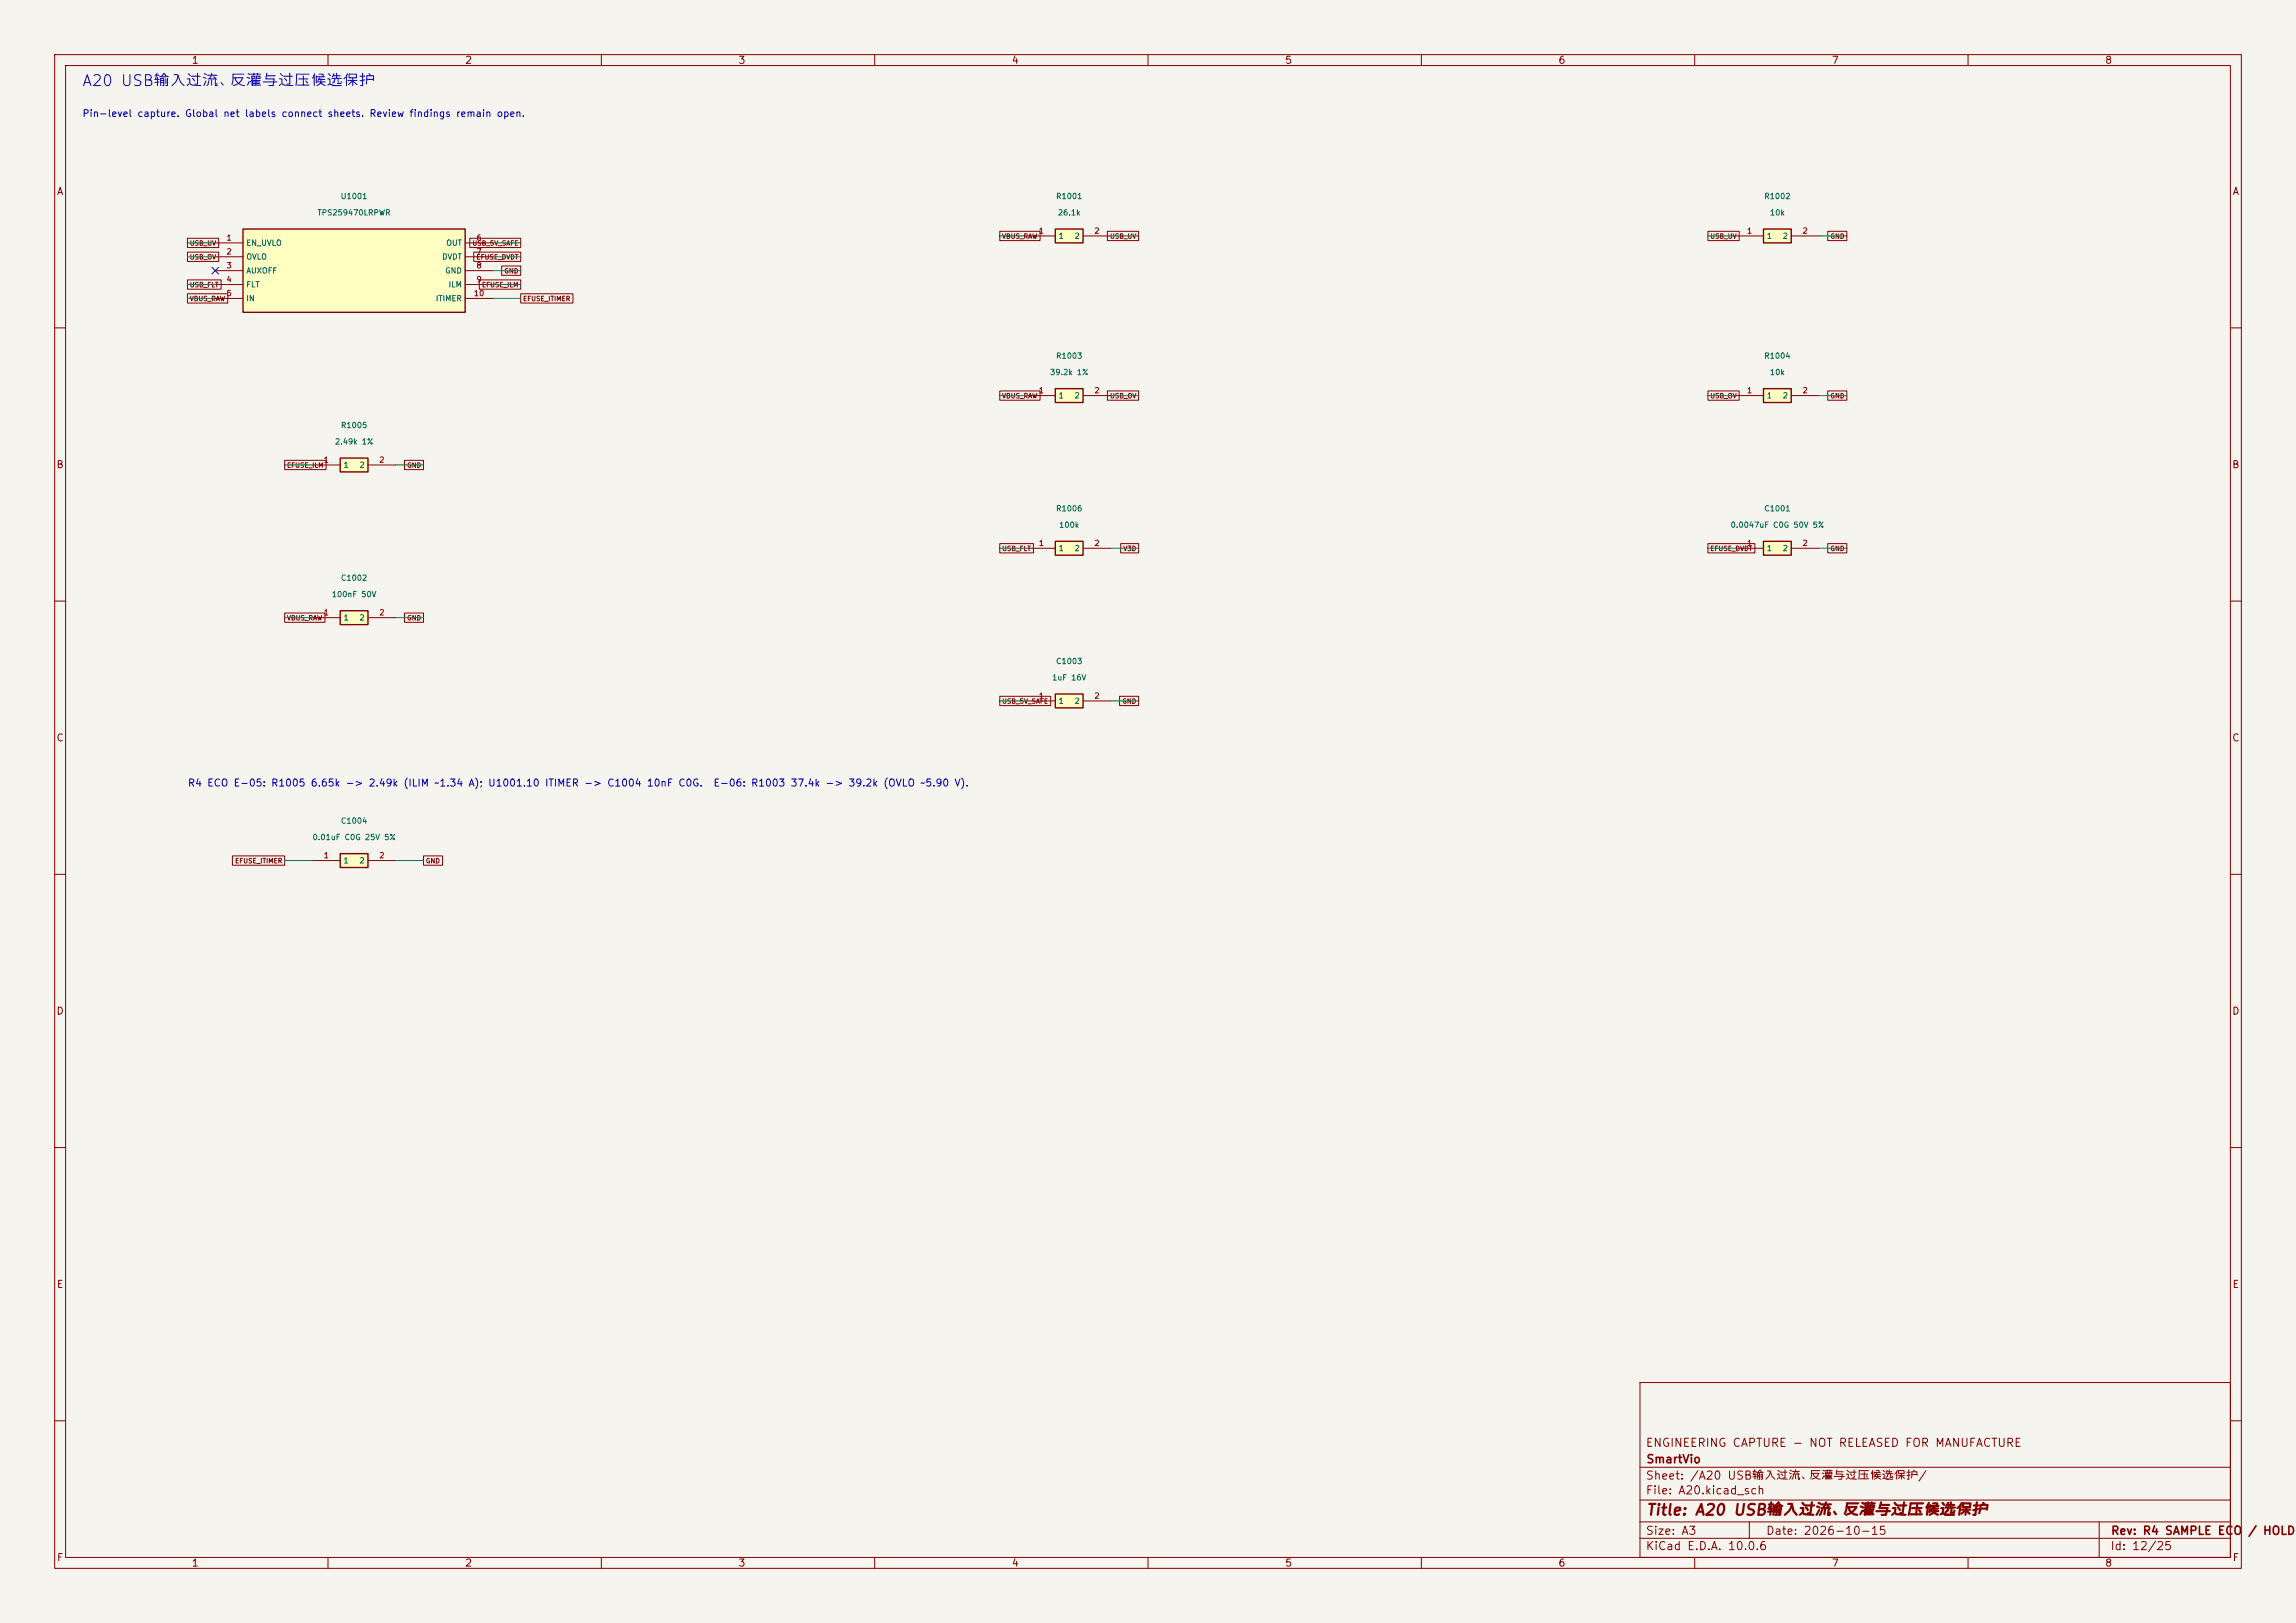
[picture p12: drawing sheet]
<svg xmlns="http://www.w3.org/2000/svg" width="420mm" height="297mm" viewBox="0 0 420 297" stroke-linecap="round" stroke-linejoin="round" font-family="sans-serif">
<defs><g id="words">
<text font-size="2" fill="#0000c2" x="14.9" y="16.3">A20 USB输入过流、反灌与过压候选保护</text>
<text font-size="2" fill="#840000" x="301" y="277.8">Title: A20 USB输入过流、反灌与过压候选保护</text>
<g font-size="1.5" fill="#840000">
<text x="300.9" y="265.1">ENGINEERING CAPTURE - NOT RELEASED FOR MANUFACTURE</text>
<text x="301" y="268.1">SmartVio</text>
<text x="300.9" y="273.8">File: A20.kicad_sch</text>
<text x="300.9" y="271.1">Sheet: /A20 USB输入过流、反灌与过压候选保护/</text>
<text x="300.9" y="281.2">Size: A3</text>
<text x="322.9" y="281.2">Date: 2026-10-15</text>
<text x="386" y="281.2">Rev: R4 SAMPLE ECO</text>
<text x="411.1" y="281.2">/ HOLD</text>
<text x="300.9" y="284">KiCad E.D.A. 10.0.6</text>
<text x="385.9" y="284">Id: 12/25</text>
</g>
<g font-size="1.3" fill="#840000">
<text x="35" y="12">1</text>
<text x="85" y="12">2</text>
<text x="135" y="12">3</text>
<text x="185" y="12">4</text>
<text x="235" y="12">5</text>
<text x="285" y="12">6</text>
<text x="335" y="12">7</text>
<text x="385" y="12">8</text>
<text x="10.3" y="36">A</text>
<text x="408.3" y="36">A</text>
<text x="10.2" y="86">B</text>
<text x="408.2" y="86">B</text>
<text x="10.2" y="136">C</text>
<text x="408.2" y="136">C</text>
<text x="10.2" y="186">D</text>
<text x="408.2" y="186">D</text>
<text x="10.3" y="236">E</text>
<text x="408.3" y="236">E</text>
<text x="10.3" y="286">F</text>
<text x="35" y="287">1</text>
<text x="85" y="287">2</text>
<text x="135" y="287">3</text>
<text x="185" y="287">4</text>
<text x="235" y="287">5</text>
<text x="285" y="287">6</text>
<text x="335" y="287">7</text>
<text x="385" y="287">8</text>
<text x="408.3" y="286">F</text>
</g>
<g font-size="1.3" fill="#0000c2">
<text x="15" y="21.7">Pin-level capture. Global net labels connect sheets. Review findings remain open.</text>
<text x="34.3" y="144.2">R4 ECO E-05: R1005 6.65k -&gt; 2.49k (ILIM ~1.34 A); U1001.10 ITIMER -&gt; C1004 10nF C0G.</text>
<text x="130.4" y="144.2">E-06: R1003 37.4k -&gt; 39.2k (OVLO ~5.90 V).</text>
</g>
<g font-size="1" fill="#006464">
<text x="58" y="39.7">TPS259470LRPWR</text>
<text x="62.2" y="36.7">U1001</text>
<text x="193.1" y="36.7">R1001</text>
<text x="193.4" y="39.7">26.1k</text>
<text x="322.6" y="36.7">R1002</text>
<text x="323.7" y="39.7">10k</text>
<text x="45" y="45.2">EN_UVLO</text>
<text x="45" y="47.7">OVLO</text>
<text x="80.8" y="47.7">DVDT</text>
<text x="81.5" y="45.2">OUT</text>
<text x="193.5" y="43.9">1</text>
<text x="196.5" y="43.9">2</text>
<text x="323.1" y="43.9">1</text>
<text x="326" y="43.9">2</text>
<text x="45" y="50.3">AUXOFF</text>
<text x="45" y="52.8">FLT</text>
<text x="81.3" y="50.3">GND</text>
<text x="82" y="52.8">ILM</text>
<text x="45" y="55.4">IN</text>
<text x="79.6" y="55.4">ITIMER</text>
<text x="193.1" y="65.9">R1003</text>
<text x="322.6" y="65.9">R1004</text>
<text x="192" y="68.9">39.2k 1%</text>
<text x="323.7" y="68.9">10k</text>
<text x="193.5" y="73.1">1</text>
<text x="196.5" y="73.1">2</text>
<text x="323.1" y="73.1">1</text>
<text x="326" y="73.1">2</text>
<text x="61.2" y="81.6">2.49k 1%</text>
<text x="62.3" y="78.6">R1005</text>
<text x="62.7" y="85.8">1</text>
<text x="65.6" y="85.8">2</text>
<text x="193.1" y="93.8">R1006</text>
<text x="322.6" y="93.8">C1001</text>
<text x="193.5" y="101.1">1</text>
<text x="193.6" y="96.8">100k</text>
<text x="196.5" y="101.1">2</text>
<text x="316.5" y="96.8">0.0047uF C0G 50V 5%</text>
<text x="323.1" y="101.1">1</text>
<text x="326" y="101.1">2</text>
<text x="62.3" y="106.5">C1002</text>
<text x="60.6" y="109.5">100nF 50V</text>
<text x="62.7" y="113.8">1</text>
<text x="65.6" y="113.8">2</text>
<text x="192.4" y="124.8">1uF 16V</text>
<text x="193.1" y="121.8">C1003</text>
<text x="193.5" y="129">1</text>
<text x="196.5" y="129">2</text>
<text x="57.1" y="154">0.01uF C0G 25V 5%</text>
<text x="62.3" y="151">C1004</text>
<text x="62.7" y="158.2">1</text>
<text x="65.6" y="158.2">2</text>
</g>
<g font-size="1" fill="#a90000">
<text x="41.3" y="44.3">1</text>
<text x="41.3" y="46.8">2</text>
<text x="87.1" y="44.3">6</text>
<text x="87.1" y="46.8">7</text>
<text x="189.9" y="43">1</text>
<text x="200.1" y="43">2</text>
<text x="319.5" y="43">1</text>
<text x="329.6" y="43">2</text>
<text x="41.3" y="49.3">3</text>
<text x="41.3" y="51.9">4</text>
<text x="87.1" y="49.3">8</text>
<text x="87.1" y="51.9">9</text>
<text x="41.3" y="54.4">5</text>
<text x="86.6" y="54.4">10</text>
<text x="189.9" y="72.2">1</text>
<text x="200.1" y="72.2">2</text>
<text x="319.5" y="72.2">1</text>
<text x="329.6" y="72.2">2</text>
<text x="59.1" y="84.9">1</text>
<text x="69.3" y="84.9">2</text>
<text x="189.9" y="100.1">1</text>
<text x="200.1" y="100.1">2</text>
<text x="319.5" y="100.1">1</text>
<text x="329.6" y="100.1">2</text>
<text x="59.1" y="112.8">1</text>
<text x="69.3" y="112.8">2</text>
<text x="189.9" y="128.1">1</text>
<text x="200.1" y="128.1">2</text>
<text x="59.1" y="157.3">1</text>
<text x="69.3" y="157.3">2</text>
</g>
<g font-size=".9" fill="#840000">
<text x="34.6" y="47.7">USB_OV</text>
<text x="34.6" y="45.2">USB_UV</text>
<text x="86.3" y="45.2">USB_5V_SAFE</text>
<text x="87.1" y="47.7">EFUSE_DVDT</text>
<text x="183.2" y="43.9">VBUS_RAW</text>
<text x="203" y="43.9">USB_UV</text>
<text x="312.8" y="43.9">USB_UV</text>
<text x="334.7" y="43.9">GND</text>
<text x="34.6" y="52.8">USB_FLT</text>
<text x="88.1" y="52.8">EFUSE_ILM</text>
<text x="92.2" y="50.2">GND</text>
<text x="34.6" y="55.3">VBUS_RAW</text>
<text x="95.6" y="55.3">EFUSE_ITIMER</text>
<text x="183.2" y="73.1">VBUS_RAW</text>
<text x="203" y="73.1">USB_OV</text>
<text x="312.8" y="73.1">USB_OV</text>
<text x="334.7" y="73.1">GND</text>
<text x="52.4" y="85.8">EFUSE_ILM</text>
<text x="74.4" y="85.8">GND</text>
<text x="183.2" y="101">USB_FLT</text>
<text x="205.4" y="101">V3D</text>
<text x="312.8" y="101">EFUSE_DVDT</text>
<text x="334.7" y="101">GND</text>
<text x="52.4" y="113.7">VBUS_RAW</text>
<text x="74.4" y="113.7">GND</text>
<text x="183.2" y="129">USB_5V_SAFE</text>
<text x="205.2" y="129">GND</text>
<text x="42.9" y="158.2">EFUSE_ITIMER</text>
<text x="77.8" y="158.2">GND</text>
</g>
</g></defs>
<path d="M0 0h420v297h-420z" fill="#f5f4ef" stroke="#f5f4ef" stroke-width=".18"/>
<g fill="none" stroke="#840000" stroke-width=".18">
<path d="M10 10h400v277h-400zM12 12h396v273h-396zM60 10v2M110 10v2M160 10v2M210 10v2M260 10v2M310 10v2M360 10v2M10 60h2M408 60h2M10 110h2"/>
<path d="M408 110h2M10 160h2M408 160h2M10 210h2M408 210h2M300 253h108v32h-108zM10 260h2M300 278.5h108M300 274.5h108M300 268.5h108M320 278.5v3M384 278.5v6.5"/>
<path d="M408 260h2M60 285v2M110 285v2M160 285v2M210 285v2M260 285v2M300 281.5h108M310 285v2M360 285v2"/>
</g>
<path d="M322.6 99.1h5.1v2.5h-5.1z" fill="#ffffc2"/>
<path d="M322.6 99.1h5.1v2.5h-5.1z" fill="none" stroke="#840000" stroke-width=".25"/>
<path d="M317.5 100.3h5.1M327.7 100.3h5" fill="none" stroke="#840000" stroke-width=".18"/>
<path d="M193 127h5.1v2.5h-5.1z" fill="#ffffc2"/>
<path d="M193 127h5.1v2.5h-5.1z" fill="none" stroke="#840000" stroke-width=".25"/>
<path d="M188 128.3h5M198.1 128.3h5.1" fill="none" stroke="#840000" stroke-width=".18"/>
<path d="M322.6 41.9h5.1v2.6h-5.1z" fill="#ffffc2"/>
<path d="M322.6 41.9h5.1v2.6h-5.1z" fill="none" stroke="#840000" stroke-width=".25"/>
<path d="M317.5 43.2h5.1M327.7 43.2h5" fill="none" stroke="#840000" stroke-width=".18"/>
<path d="M62.2 156.2h5.1v2.6h-5.1z" fill="#ffffc2"/>
<path d="M62.2 156.2h5.1v2.6h-5.1z" fill="none" stroke="#840000" stroke-width=".25"/>
<path d="M57.1 157.5h5.1M67.3 157.5h5.1" fill="none" stroke="#840000" stroke-width=".18"/>
<path d="M322.6 71.1h5.1v2.6h-5.1z" fill="#ffffc2"/>
<path d="M322.6 71.1h5.1v2.6h-5.1z" fill="none" stroke="#840000" stroke-width=".25"/>
<path d="M317.5 72.4h5.1M327.7 72.4h5" fill="none" stroke="#840000" stroke-width=".18"/>
<path d="M193 41.9h5.1v2.6h-5.1z" fill="#ffffc2"/>
<path d="M193 41.9h5.1v2.6h-5.1z" fill="none" stroke="#840000" stroke-width=".25"/>
<path d="M188 43.2h5M198.1 43.2h5.1" fill="none" stroke="#840000" stroke-width=".18"/>
<path d="M62.2 111.8h5.1v2.5h-5.1z" fill="#ffffc2"/>
<path d="M62.2 111.8h5.1v2.5h-5.1z" fill="none" stroke="#840000" stroke-width=".25"/>
<path d="M57.1 113h5.1M67.3 113h5.1" fill="none" stroke="#840000" stroke-width=".18"/>
<path d="M62.2 83.8h5.1v2.6h-5.1z" fill="#ffffc2"/>
<path d="M62.2 83.8h5.1v2.6h-5.1z" fill="none" stroke="#840000" stroke-width=".25"/>
<path d="M57.1 85.1h5.1M67.3 85.1h5.1" fill="none" stroke="#840000" stroke-width=".18"/>
<path d="M193 71.1h5.1v2.6h-5.1z" fill="#ffffc2"/>
<path d="M193 71.1h5.1v2.6h-5.1z" fill="none" stroke="#840000" stroke-width=".25"/>
<path d="M188 72.4h5M198.1 72.4h5.1" fill="none" stroke="#840000" stroke-width=".18"/>
<path d="M193 99.1h5.1v2.5h-5.1z" fill="#ffffc2"/>
<path d="M193 99.1h5.1v2.5h-5.1z" fill="none" stroke="#840000" stroke-width=".25"/>
<path d="M188 100.3h5M198.1 100.3h5.1" fill="none" stroke="#840000" stroke-width=".18"/>
<path d="M44.4 41.9h40.7v15.3h-40.7z" fill="#ffffc2"/>
<path d="M44.4 41.9h40.7v15.3h-40.7z" fill="none" stroke="#840000" stroke-width=".25"/>
<g fill="none" stroke="#840000" stroke-width=".18">
<path d="M34.3 46.1h5.7v1.7h-5.7zM34.3 53.8h7.4v1.7h-7.4zM34.3 43.6h5.7v1.7h-5.7zM34.3 51.2h6.1v1.7h-6.1zM39.4 44.5h5M39.4 47h5M39.4 49.5h5M39.4 52.1h5M39.4 54.6h5M85.1 44.5h5.1M85.1 47h5.1M85.1 49.5h5.1"/>
<path d="M85.1 52.1h5.1M85.1 54.6h5.1M85.9 43.6h9.3v1.7h-9.3zM86.7 46.1h8.5v1.7h-8.5zM87.7 51.2h7.5v1.7h-7.5zM91.8 48.7h3.4v1.7h-3.4zM95.2 53.8h9.6v1.7h-9.6zM182.9 42.3h7.3v1.7h-7.3zM202.6 42.3h5.7v1.7h-5.7zM312.4 42.3h5.7v1.7h-5.7zM334.3 42.3h3.5v1.7h-3.5zM182.9 71.5h7.3v1.7h-7.3z"/>
<path d="M202.6 71.5h5.7v1.7h-5.7zM312.4 71.5h5.7v1.7h-5.7zM334.3 71.5h3.5v1.7h-3.5zM52.1 84.2h7.5v1.7h-7.5zM74 84.2h3.5v1.7h-3.5zM182.9 99.5h6.1v1.7h-6.1zM205 99.5h3.3v1.7h-3.3zM312.4 99.5h8.6v1.7h-8.6zM334.3 99.5h3.5v1.7h-3.5zM52.1 112.2h7.3v1.7h-7.3zM74 112.2h3.5v1.7h-3.5zM182.9 127.4h9.3v1.7h-9.3z"/>
<path d="M204.8 127.4h3.5v1.7h-3.5zM42.5 156.6h9.6v1.7h-9.6zM77.5 156.6h3.5v1.7h-3.5z"/>
</g>
<g fill="none" stroke="#009600" stroke-width=".18">
<path d="M34.3 44.5h5.1M34.3 47h5.1M34.3 52.1h5.1M34.3 54.6h5.1M90.2 44.5h5M90.2 47h5M90.2 52.1h5M90.2 54.6h5M90.2 49.5h5M182.9 43.2h5.1M203.2 43.2h5.1M312.4 43.2h5.1"/>
<path d="M332.7 43.2h5.1M182.9 72.4h5.1M203.2 72.4h5.1M312.4 72.4h5.1M332.7 72.4h5.1M52.1 85.1h5M72.4 85.1h5.1M52.1 113h5M72.4 113h5.1M182.9 100.3h5.1M203.2 100.3h5.1M312.4 100.3h5.1"/>
<path d="M332.7 100.3h5.1M182.9 128.3h5.1M203.2 128.3h5.1M52.1 157.5h5M72.4 157.5h5.1"/>
</g>
<path d="M38.8 48.9l1.2 1.2M40 48.9l-1.2 1.2" fill="none" stroke="#000084" stroke-width=".18"/>
<use href="#words"/>
</svg>
